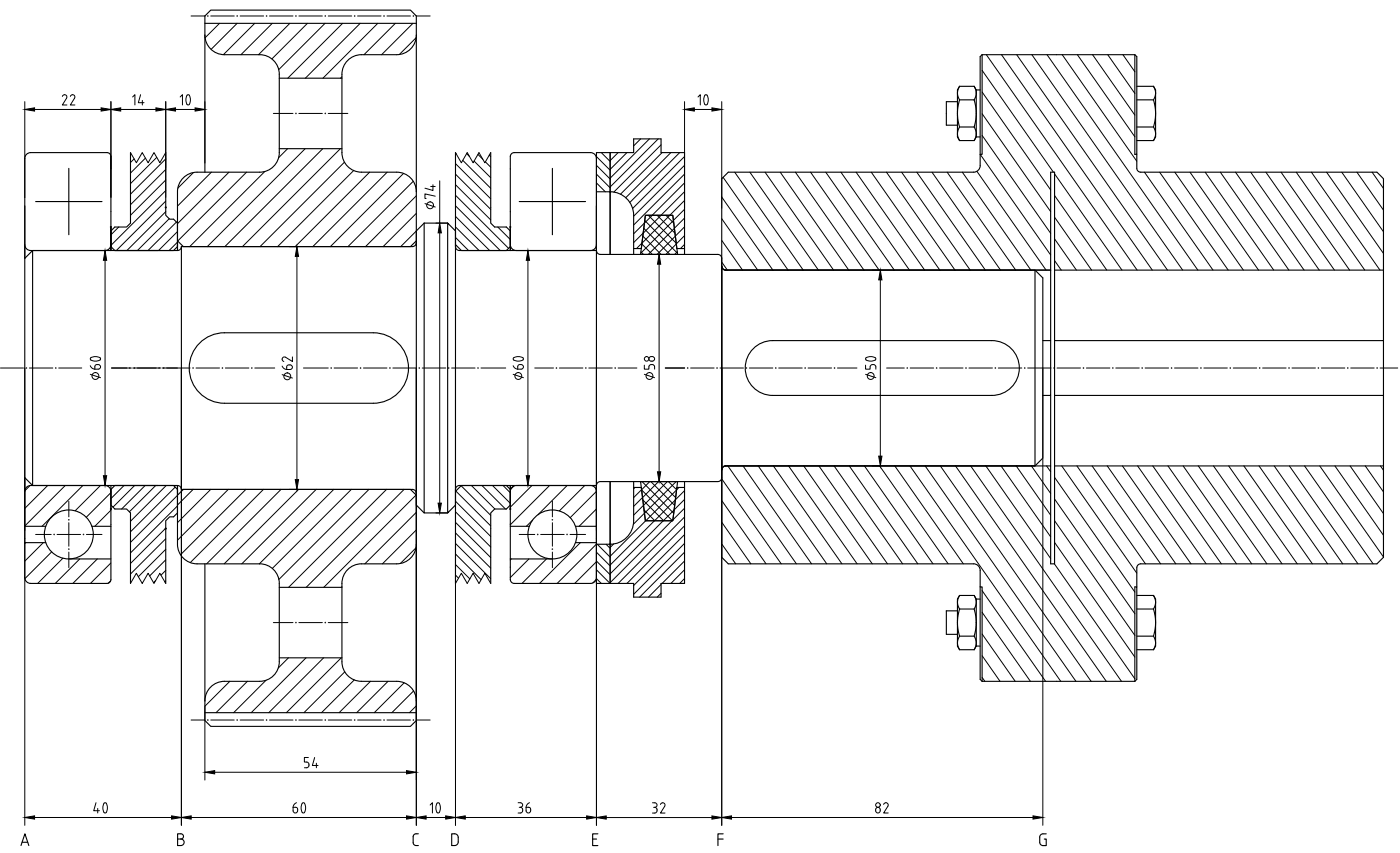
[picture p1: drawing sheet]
<svg xmlns="http://www.w3.org/2000/svg" width="624mm" height="380mm" viewBox="0 0 624 380" stroke-linecap="round" stroke-linejoin="round" font-family="sans-serif">
<defs><g id="words">
<g font-size="13.7">
<text x="147.1" y="257.9">40</text>
<text x="235.3" y="257.9">60</text>
<text x="295.3" y="257.9">10</text>
</g>
<text font-size="13.2" x="156.6" y="62.8" transform="rotate(-90 156.6 62.8)">60</text>
<text font-size="8.4" x="243.4" y="235.7">54</text>
</g></defs>
<g fill="none" stroke="#000" stroke-width=".5">
<path d="M91.3 10.4h94.2M91.3 15.6v61.1M91.3 15.6a8.7 8.7 0 0 0 8.7 8.8h15.7a8.7 8.7 0 0 1 8.7 8.7v34.9a8.7 8.7 0 0 1-8.7 8.7h-27.9a8.7 8.7 0 0 0-8.7 8.7v24M185.5 9.9v-2.8l-2.6-2.6h-89l-2.6 2.6v8.5M185.5 10.6v74.8M185.5 15.6a8.7 8.7 0 0 1-8.7 8.8h-15.7a8.7 8.7 0 0 0-8.8 8.7v34.9a8.7 8.7 0 0 0 8.8 8.7h15.7a8.7 8.7 0 0 1 8.7 8.7M124.4 34.8h27.9M427.5 38.4l-.9 1.7v20.9l.9 1.6M427.5 38.4l-.8 2.2v1.9a5.3 5.3 0 0 1 .1 5l-.2 3 .3 3.5a5.3 5.3 0 0 1-.2 4.7v1.9l.8 2M427.5 38.4h6.5M434 38.4l.9 1.7M434 38.4l.9 3.1-.9 3"/>
<path d="M437.6 24.4h68M437.6 24.4l-.9 .8v48.6l-.3 1.3-1.3 1.3-1.3 .3h-109.3l-2.9 2.9v168.6l2.9 2.9h109.3l1.3 .3 1.3 1.4 .3 1.2v48.6l.9 .9M437.6 24.4v44.4h-.9M505.6 24.4l.9 .8v43.6h-.9zM506.5 38.4h7.4M513.9 38.4l.8 2.1v1.9a5.8 5.8 0 0 0-.1 5.1l.2 3-.2 3.1a6.3 6.3 0 0 0 .2 5.2l-.1 1.9-.8 1.9M513.9 38.4l.9 1.7v20.9l-.9 1.6M426.6 45.3h-5v10.5h5M427.5 56.6h6.5M427.5 44.5h6.5M434 56.6l.9 3-.9 3M434 44.5l.9 6-.9 6.1"/>
<path d="M434.9 40.1v20.9M434.9 40.1h1.8M506.5 56.6h7.4M506.5 44.5h7.4M30.7 75v29.6M58.1 68v31.4l-1.7 1.7h-5.2l-1.8 1.8v6.9l1.8 1.8M73.8 68v27.9l1.8 1.7h1.7l1.8 1.8v10.4l-1.8 1.8M124.4 66.2h27.9M202.9 68v41l2.6 2.6M218.6 68v31.4l1.8 1.7h5.2l1.8 1.8v6.9l-1.8 1.8M246.1 75v29.6M271.8 68h10.5v-6.1h12.2v6.1h10.5v45.3"/>
<path d="M271.8 68v45.3M271.8 68h-6.1v43.6M427.5 62.6h6.5M434.9 61l-.9 1.6M434.9 61h1.8M506.5 68.8v6.6l.8 1.1 .9 .2h105.3l2.9 2.9v40.7M506.5 62.6h7.4M11 91.7v23.4v-44.5l.6-1.6 .9-.8 1.2-.2h34l.9 .2 .6 .6 .2 .9v41.9M15.9 89.8h29.5M185.5 85.4v24M189 99.4h10.4l3.5 3.5v122.1l-3.5 3.5v-129.1M189 99.4v129.1h10.4"/>
<path d="M189 99.4l-3.5 3.5v122.1l3.5 3.5M231.3 89.8h29.6M265.7 91.7v19.9M265.7 85.4a21.2 21.2 0 0 1 9.9 .7 10.5 10.5 0 0 1 6.7 9.8v17.4M287.5 95.9h12.2l2.2 17.4h-16.5zM11 109l.3 1.1 .7 .9 1.7 .6h65.4M14.5 111.6v104.7l-3.5-3.5v-97.7zM49.4 109l-.2 1.1-.8 .9-1.6 .6M79.1 107.3l2.6 2.5h101.2l2.6-2.5M79.1 108.1v3.5M80.8 109.8l-.5 1.3-1.2 .5M185.5 108.1l-.5 1.2-1.3 .5h-102.9v108.2h102.9l1.3 .5 .5 1.2"/>
<path d="M202.9 109l.3 1.7 .6 .6 .9 .3h61M227.4 111.6v-41.9l.5-1.2 1.2-.5h34l1.7 .5 .7 .9 .2 1.2v186.6l-.2 1.2-.7 .9-1.7 .6h-34l-1.2-.6-.5-1.2v-41.8M227.4 109l.5 1.6 .9 .7 1.2 .3M265.7 109l-.2 1.1-.7 .9-1.7 .6M265.7 111.6l.5 1.2 1.3 .5h52.3l1.2 .5 .6 1.3v97.7l-.3 .8-.6 .7-.9 .2h-52.3l-1.3 .5-.5 1.2M282.3 110.7h3.4l1.8-14.8h12.2l1.9 14.8h3.4M321.6 118.6l.5 1.2 1.2 .5M323.3 120.3h137.8v87.2h-137.8M323.3 120.3h144.8M461.1 120.3l3.5 3.5v80.2l-3.5 3.5M468.1 120.3v31.4h-3.5M468.1 120.3v-43.6h1.7v174.4h-1.7v-75"/>
<path d="M469.8 120.3h146.6M616.4 120.3v31.4h-146.6M88.9 152.8a15.6 15.6 0 0 1 11.1-4.6h66.3a15.7 15.7 0 0 1 15.7 15.7 15.7 15.7 0 0 1-15.7 15.7h-66.3a15.7 15.7 0 0 1-14.5-9.7 15.7 15.7 0 0 1 3.4-17.1zM335.6 155.3l2.1-1.7 2.4-1.2 4.1-.7h97.7a12.2 12.2 0 0 1 12.2 12.2 12.2 12.2 0 0 1-12.2 12.2h-97.7a12.2 12.2 0 0 1-11.2-7.5 12.2 12.2 0 0 1 2.6-13.3zM468.1 151.7v24.4h-3.5M616.4 151.7v24.4h-146.6M616.4 176.1v31.4h-146.6M46.8 216.3l1.2 .2 .8 .7 .6 1.7M49.4 216.3v41.8l-.2 .9-.6 .6-.9 .3h-34l-1.2-.3-.9-.7-.6-1.6v-44.5v23.4M51.2 216.3l-1.8 1.7v7l1.8 1.7h5.2l1.7 1.8v31.4M77.3 216.3l1.8 1.7v10.5l-1.8 1.7h-1.7l-1.8 1.8v27.9M79.1 216.3h-65.4l-1.7 .5-.7 .9-.3 1.2"/>
<path d="M79.1 218.4v24a8.7 8.7 0 0 0 8.7 8.7h27.9a8.7 8.7 0 0 1 8.7 8.8v34.9a8.7 8.7 0 0 1-8.7 8.7h-15.7a8.7 8.7 0 0 0-8.7 8.7M79.1 216.3v3.4M79.1 216.3l1.2 .5 .5 1.2M185.5 218.4v24a8.7 8.7 0 0 1-8.7 8.7h-15.7M205.5 216.3l-2.6 2.6v41M225.6 216.3l1.8 1.7v7l-1.8 1.7h-5.2l-1.8 1.8v31.4M230 216.3l-1.7 .5-.7 .9-.2 1.2M263.1 216.3l1.2 .2 .9 .7 .5 1.7M265.7 216.3v43.6h6.1v-45.4v45.4h10.5v6.1h12.2v-6.1M265.7 216.3h-61l-.9 .2-.6 .6-.3 1.8M265.7 216.3v19.9M282.3 214.5v17.4a10.5 10.5 0 0 1-10.5 10.5h-6.1"/>
<path d="M282.3 217.1h3.4l1.8 14.9h12.2l1.9-14.9h3.4M285.4 214.5h16.5l-2.2 17.5h-12.2zM305 214.5v45.4M323.3 207.5h144.8M323.3 207.5l-1.2 .5-.5 1.3M616.4 207.5v40.7l-2.9 2.9h-105.3l-.9 .3-.8 1v9M11 234.4h9.4M40.9 234.4h8.5M79.1 220.6l2.6-2.6h101.2l2.6 2.6M227.4 234.4h8.4M256.4 234.4h9.3M11 241.7h9.4"/>
<path d="M30.7 249h18.7M91.3 251.1v61.1M152.3 259.9v34.9a8.7 8.7 0 0 0 8.8 8.7h15.7a8.7 8.7 0 0 1 8.7 8.7M185.5 242.4v69.8M227.4 249h18.7M256.4 241.7h9.3M124.4 261.6h27.9M426.6 272.1h-5v10.4h5M427.5 265.2l-.9 1.6v21l.9 1.6M427.5 271.3l-.9 6 .9 6.1M427.5 265.2l-.9 3 .9 3.1M427.5 271.3h6.5"/>
<path d="M427.5 265.2h6.5M434 265.2l.9 1.6M434 265.2l.9 2.2-.1 1.9a5.3 5.3 0 0 0-.1 5l.2 3M434.9 277.3l-.3 3.4a4.9 4.9 0 0 0 .2 4.6l.1 1.9-.9 2.2M434.9 277.3v10.5M434.9 266.8v10.5M434.9 266.8h1.8M436.7 261.4h.9v42.1M505.6 261.4h.9v41.2l-.9 .9zM506.5 271.3h7.4M506.5 265.2h7.4M513.9 265.2l.8 2.1v1.9a5.8 5.8 0 0 0-.1 5.1l.2 3-.2 3.1a6.3 6.3 0 0 0 .2 5.2l-.1 1.9-.8 1.9"/>
<path d="M513.9 265.2l.9 1.6v21l-.9 1.6M124.4 293h27.9M427.5 283.4l-.9 3 .9 3M427.5 289.4h6.5M427.5 283.4h6.5M434.9 287.8h1.8M434.9 287.8l-.9 1.6M506.5 289.4h7.4M506.5 283.4h7.4M91.3 312.2v8.5M91.3 317.4h94.2M185.5 312.2v8.5"/>
<path d="M437.6 303.5h68M91.3 320.9l2.6 2.6h89l2.6-2.6M9.4 376.6l1.7-5.2 1.7 5.2M9.9 375.2h2.4M79.1 371.4h1.5a1.16 1.16 0 0 1 1.1 1.1 1.16 1.16 0 0 1-1.1 1.2 1.45 1.45 0 0 1 1.4 1.5 1.45 1.45 0 0 1-1.4 1.4h-1.5zM79.1 373.7h1.5M186.4 371.4h-1.4l-.7 .5-.2 3.4 .5 1.1 1.8 .2M201.2 371.4h1.8l1.1 1.2v2.8l-1.1 1.2h-1.8zM264 373.7h1.8M266.4 371.4h-2.4v5.2h2.4M319.9 373.7h2.3M322.2 371.4h-2.3v5.2"/>
<path d="M465.3 373.7h.8v2.9h-1.4M466.1 371.4l-1.9 .1-.9 .9v3.2l.5 .8 .9 .2"/>
<circle cx="30.7" cy="238.1" r="10.9"/>
<circle cx="246.1" cy="238.1" r="10.9"/>
</g>
<g fill="none" stroke="#000" stroke-width=".45">
<path d="M85.1 7.1h6.2M93.9 7.1h10.5M97.8 10.4l-6.4 6.4M105.6 10.4l-11.6 11.6M107 7.1h10.4M113.5 10.4l-14 13.9M120.1 7.1h10.4M121.3 10.4l-14 14M129.1 10.4l-13.9 14M133.1 7.1h10.5M137 10.4l-15.9 15.8M144.8 10.4l-20.6 20.6"/>
<path d="M146.2 7.1h10.5M152.6 10.4l-24.4 24.4M159.3 7.1h10.5M160.5 10.4l-24.5 24.4M168.3 10.4l-24.4 24.4M172.4 7.1h10.5M176.1 10.4l-13.9 14M184 10.4l-14 14M185.4 16.8l-7.5 7.5M185.5 7.1h6.1M185.5 9.9v.7M152.3 34.2l-.6 .6"/>
<path d="M437.6 31.3l31.7 45.4M439.4 24.4l67.2 95.9M446.2 24.4l67.2 95.9M453 24.4l67.1 95.9M459.7 24.4l67.2 95.9M466.5 24.4l67.2 95.9M473.2 24.4l33.3 47.4M480 24.4l25.6 36.5M486.8 24.4l18.8 26.9M493.5 24.4l12.1 17.2M500.3 24.4l5.3 7.5M11 45.3v42.6"/>
<path d="M11 48.8l4.4-.8v1.5zM15.4 48.8h29.7M27.8 42.9a1.03 1.03 0 0 1 1.4-.6 1.03 1.03 0 0 1 .5 1.4l-1.9 3.1h2M32.4 42.2l-1.1 .7M32.4 42.2a1.01 1.01 0 0 1 .8 1.5l-1.9 3.1h2.1M45.1 48l4.3 .8-4.3 .7zM49.4 48.8l4.4-.8v1.5zM49.4 45.3v42.6M53.8 48.8h15.7M59.1 43.2l1-1v4.6M62.6 42.2l-1 3.5h2.6M63.4 44.7v2.1"/>
<path d="M69.5 48l4.3 .8-4.3 .7zM73.8 45.3v42.6M73.8 48.8l4.4-.8v1.5zM78.2 48.8h8.7M80.3 43.2l1-1v4.6M83.5 42.3l.3-.1a3.1 3.1 0 0 1 0 4.6 3.2 3.2 0 0 1-.3-4.5zM86.9 48l4.4 .8-4.4 .7zM91.3 45.3v27.3M121.8 50.5h8.7M133.1 50.5h10.5M305 48.8l4.3-.8v1.5zM305 45.3v47.4"/>
<path d="M309.3 48.8h7.9M311 43.2l1-1v4.6M314.2 42.3l.3-.1a3.1 3.1 0 0 1 0 4.6 3.2 3.2 0 0 1-.3-4.5zM317.2 48l4.4 .8-4.4 .7zM321.6 45.3v47.4M437.6 50.7l30.5 43.6M437.6 41l30.5 43.6M58.1 68l2.7 4.5 2.6-4.5 2.6 4.5 2.6-4.5 2.6 4.5 2.6-4.5M59.8 70.8l-1.7 1.6M64.8 70.4l-6.7 6.7M69.8 70.1l-11.7 11.7M73.8 70.8l-15.7 15.7"/>
<path d="M73.8 75.5l-15.7 15.7M86.2 76.8l-7 7M94.2 76.7l-15.1 15.1M102 76.7l-22.9 22.9M109.8 76.7l-30.6 30.7M118 76.4l-33.5 33.4M128.1 66.2l-4 4M136 66.2l-43.6 43.6M143.8 66.2l-43.6 43.6M151.6 66.2l-43.6 43.6M153.5 72.2l-37.6 37.6M157.6 76l-33.9 33.8"/>
<path d="M164.7 76.7l-33.2 33.1M172.5 76.7l-33.1 33.1M179.8 77.2l-32.6 32.6M202.9 68.2l.3 .2M202.9 77.6l15.7 15.7M202.9 72.9l15.7 15.7M202.9 68l2.6 4.5 2.7-4.5 2.6 4.5 2.6-4.5 2.6 4.5 2.6-4.5M206.2 71.4l12.4 12.5M207.9 68.4l1.3 1.3M211.2 71.8l7.4 7.4M212.9 68.8l2.2 2.2M216.3 72.1l2.3 2.4"/>
<path d="M218 69.1l.6 .7M265.7 77.6l6.1 6.1M265.7 73.6l6.1 6.1M265.7 69.7l6.1 6.1M267.9 68l3.9 3.9M271.8 68h.1M275.4 68l-3.6 3.5M279.3 68l-7.5 7.5M285.4 61.9l-3.1 3.1M289.3 61.9l-17.5 17.5M293.2 61.9l-21.4 21.4M294.5 64.5l-21 21"/>
<path d="M295 68l-18.5 18.5M298.9 68l-20.1 20.1M302.8 68l-22.2 22.2M305 73.6l-22.7 22.7M305 77.6l-22.7 22.6M305 69.7l-23.1 23.1M322.2 79l28.9 41.3M327.3 76.7l30.6 43.6M334.1 76.7l30.5 43.6M340.8 76.7l30.6 43.6M347.6 76.7l30.5 43.6M354.4 76.7l30.5 43.6"/>
<path d="M361.1 76.7l30.6 43.6M367.9 76.7l30.5 43.6M374.7 76.7l30.5 43.6M381.4 76.7l30.6 43.6M388.2 76.7l30.5 43.6M394.9 76.7l30.6 43.6M401.7 76.7l30.5 43.6M408.5 76.7l30.5 43.6M415.2 76.7l30.6 43.6M422 76.7l30.5 43.6M428.7 76.7l30.6 43.6M435.2 76.3l30.8 44"/>
<path d="M436.7 68.8l31.4 44.8M437.6 60.3l30.5 43.6M469.8 77.4l30.1 42.9M509.9 76.7l30.5 43.6M516.6 76.7l30.6 43.6M523.4 76.7l30.5 43.6M530.2 76.7l30.5 43.6M536.9 76.7l30.6 43.6M543.7 76.7l30.5 43.6M550.5 76.7l30.5 43.6M557.2 76.7l30.6 43.6M564 76.7l30.5 43.6"/>
<path d="M570.7 76.7l30.6 43.6M577.5 76.7l30.5 43.6M584.3 76.7l30.5 43.6M591 76.7l25.4 36.2M597.8 76.7l18.6 26.5M604.5 76.7l11.9 16.9M611.3 76.7l5.1 7.2M73.8 80.2l-15.7 15.7M73.8 94.3l-17.3 17.3M73.8 89.6l-22 22M73.8 84.9l-24.4 24.4M75.4 97.4l-14.2 14.2"/>
<path d="M78.6 98.9l-12.7 12.7M184.1 80.7l-29.1 29.1M185.5 95l-14.8 14.8M185.5 87.2l-22.6 22.6M189.3 90.7l4.6 1.5M191.9 83.1h2M192.9 82.3v2.5l-3.6-1M193.9 87.4l-4.6-1v2h.5M194.2 99.4h5.2M195.9 80.6v18.8M195.9 99.4l.7 4.3h-1.4zM202.9 82.3l15.7 15.7"/>
<path d="M202.9 96.4l15.2 15.2M202.9 91.7l19.9 19.9M202.9 87l23.7 23.6M265.7 81.5l4 3.9M265.7 85.4h.1M287.3 98.2l14.5 14.6M288.8 95.9l12.5 12.4M292.8 95.9l7.9 8M296.7 95.9l3.5 3.5M298.4 95.9l-12.4 12.4M300 98.2l-14.5 14.6M305 97.1l-16.2 16.2"/>
<path d="M305 93.2l-5 5M305 89.3l-6.6 6.6M305 85.4l-22.7 22.7M305 81.5l-22.7 22.6M321.6 97.4l16 22.9M321.6 87.8l22.7 32.5M469.8 96.7l16.5 23.6M469.8 87.1l23.3 33.2M43.3 111.6h3.5M46.8 111.6l.7 4.3h-1.4zM46.8 115.9v96M52.9 101.1l-3.5 3.5"/>
<path d="M79.1 107.9l-3.8 3.7M79.1 103.2l-8.5 8.4M128.8 109.8h3.5M132.3 109.8l.7 4.4h-1.4zM132.3 114.2v99.4M185.5 102.9l-7 6.9M195.9 103.7v120.4M202.9 105.8l5.9 5.8M202.9 101.1l10.5 10.5M221.8 101.1l5.6 5.6M231.7 111.6h3.5M235.2 115.9v96"/>
<path d="M235.2 111.6l.7 4.3h-1.4zM285.5 112.2l1.2 1.1M286 108.7l4.6 4.6M286 108.3l-2.4 2.4M286.4 105.2l8.1 8.1M286.8 101.7l11.6 11.6M290.2 113.3h3.4M293.6 113.3l.8 4.4h-1.5zM293.6 117.7v92.4M301.7 112.2l-1.1 1.1M305 108.9l-1.9 1.8M305 105l-8.3 8.3"/>
<path d="M305 101.1l-12.2 12.2M321.6 107.1l9.2 13.2M321.6 116.7l2.5 3.6M469.8 106.4l9.8 13.9M469.8 116.1l3 4.2M388.7 120.3h3.5M392.2 120.3l.7 4.4h-1.4zM392.2 124.7v78.5M40.5 159.3a3.3 3.3 0 0 1 4.3 .5 3.1 3.1 0 0 1-4.6 0zM130.3 159v2l-3-1.9a1.03 1.03 0 0 0-1.5 .5 1.03 1.03 0 0 0 .7 1.4M228.9 159.3a3.3 3.3 0 0 1 4.3 .5 3.1 3.1 0 0 1-4.6 0zM289.4 159.1a1.24 1.24 0 0 1 1.8-.2 1.24 1.24 0 0 1 0 1.9 1.24 1.24 0 0 1-1.8-.2l-.3-.8z"/>
<path d="M385.9 159.3a3.3 3.3 0 0 1 4.3 .5 3.1 3.1 0 0 1-4.6 0zM.2 163.9h10.3M11 163.9v203.7M13.1 163.9h10.4M26.2 163.9h10.2M40.2 162.9l.8 1.1 1.3 .4M40.2 166.7l4.6 1.5M42.5 162.7a1.2 1.2 0 0 1 1.8-.1 1.2 1.2 0 0 1-.1 1.7l-1.9 .1zM49.7 163.9h8.8M59.1 163.9h12.5M72.2 163.9h12.5M80.8 163.9v203.7"/>
<path d="M87.3 163.9h10.5M100.4 163.9h10.5M113.5 163.9h8.9M125.7 166.9l4.6 1.5M125.7 163.1l.8 1 1.2 .5M128 162.8a1.2 1.2 0 0 1 1.8-.1 1.2 1.2 0 0 1-.1 1.8l-2 .1zM135.2 163.9h11M148.9 163.9h10.4M161.9 163.9h10.5M175 163.9h10.5v203.7M188.1 163.9h10.5M201.2 163.9h10.5"/>
<path d="M202.9 163.9v203.7M214.3 163.9h11M228.6 162.9l.8 1.1 1.3 .4M228.6 166.7l4.6 1.5M230.9 162.7a1.2 1.2 0 0 1 1.8-.1 1.2 1.2 0 0 1-.1 1.7l-1.9 .1zM238.2 163.9h8.4M249.2 163.9h10.5M262.3 163.9h10.5M265.7 163.9v203.7M275.4 163.9h8.4M287.1 162.6v1.8h2v-1a1.3 1.3 0 0 1 1.3-1 1.3 1.3 0 0 1 1.3 1l-.1 1M287.1 166.7l4.5 1.5"/>
<path d="M296.4 163.9h8.7M307.7 163.9h10.5M320.8 163.9h10.4M321.6 163.9v203.7M333.9 163.9h10.4M346.9 163.9h10.5M360 163.9h10.5M373.1 163.9h8.7M385.6 166.7l4.6 1.5M385.6 162.7v1.7h2.1v-1M387.7 163.4a1.3 1.3 0 0 1 1.2-1 1.3 1.3 0 0 1 1.3 1v1M395 163.9h7.9"/>
<path d="M405.5 163.9h10.5M418.6 163.9h10.5M431.7 163.9h10.5M444.8 163.9h10.4M457.9 163.9h10.4M464.6 163.9v203.7M470.9 163.9h10.5M484 163.9h10.5M497.1 163.9h10.5M510.2 163.9h10.5M523.3 163.9h10.4M536.4 163.9h10.4"/>
<path d="M549.4 163.9h10.5M562.5 163.9h10.5M575.6 163.9h10.5M588.7 163.9h10.5M601.8 163.9h10.4M614.9 163.9h7.8M13.4 216.3l-2.4 2.3M21.2 216.3l-10.2 10.2M29.1 216.3l-18.1 18M36.9 216.3l-18.2 18.1M43.3 216.3h3.5M44.7 216.3l-11.2 11.2"/>
<path d="M46.1 211.9h1.4l-.7 4.4zM49.4 219.4l-11 11M55.3 216.3l-5.9 5.8M60 216.3l-9.7 9.6M64.7 216.3l-10.5 10.4M69.4 216.3l-11.8 11.7M74.1 216.3l-16 15.9M78 217l-19.9 19.9M86 218l-6.9 7M93.9 218l-14.8 14.8M101.7 218l-22.6 22.6M109.5 218l-29.1 29.1"/>
<path d="M117.4 218l-32.6 32.6M125.2 218l-33.1 33.1M128.8 218h3.5M131.6 213.6h1.4l-.7 4.4zM133 218l-33.1 33.1M140.9 218l-33.2 33.1M148.7 218l-33.2 33.1M156.5 218l-35.2 35.2M164.4 218l-40.2 40.1M172.2 218l-43.6 43.6M180 218l-43.6 43.6M203.1 218.7l15.5 15.6"/>
<path d="M205.4 216.4l13.2 13.2M210 216.3l10.5 10.4M214.7 216.3l10.5 10.4M219.4 216.3l8 7.9M224.1 216.3l3.3 3.2M229 216.4l-1.5 1.5M231.7 216.3h3.5M234.5 211.9h1.4l-.7 4.4zM237 216.3l-9.6 9.6M244.9 216.3l-17.5 17.5M252.7 216.3l-13 12.9M260.5 216.3l-11.3 11.3"/>
<path d="M265.7 218.9l-11.7 11.7M282.9 217.1l-.6 .6M285.6 214.5l-.2 .2M285.8 218.1l-3.5 3.5M286.1 214.5l14.1 14.1M289.5 214.5l-3.6 3.7 13.7 13.8M290 214.5l10.6 10.6M290.2 214.5h3.4M292.9 210.1h1.5l-.8 4.4zM293.4 214.5l-11.1 11.1M293.9 214.5l7.1 7.1M297.3 214.5l-15 15"/>
<path d="M297.8 214.5l3.6 3.7M301.2 214.5l-19 19M301.7 214.5l.2 .2M302.5 217.1l-30.7 30.7M305 218.5l-33.2 33.2M321.6 213.3l26.5 37.8M324.3 207.5l30.5 43.6M331 207.5l30.6 43.6M337.8 207.5l30.5 43.6M344.6 207.5l30.5 43.6M351.3 207.5l30.6 43.6M358.1 207.5l30.5 43.6"/>
<path d="M364.8 207.5l30.6 43.6M371.6 207.5l30.5 43.6M378.4 207.5l30.5 43.6M385.1 207.5l30.6 43.6M388.7 207.5h3.5M391.5 203.2h1.4l-.7 4.3zM391.9 207.5l30.5 43.6M398.7 207.5l30.5 43.6M405.4 207.5l67.2 96M412.2 207.5l67.2 96M418.9 207.5l67.2 96M425.7 207.5l67.2 96"/>
<path d="M432.5 207.5l67.1 96M439.2 207.5l28.9 41.3M446 207.5l22.1 31.6M452.7 207.5l15.4 21.9M459.5 207.5l8.6 12.3M466.3 207.5l1.8 2.6M469.8 212.6l35.8 51.1M473 207.5l33.5 47.8M479.8 207.5l30.5 43.6M486.6 207.5l30.5 43.6M493.3 207.5l30.6 43.6M500.1 207.5l30.5 43.6"/>
<path d="M506.8 207.5l30.6 43.6M513.6 207.5l30.5 43.6M520.4 207.5l30.5 43.6M527.1 207.5l30.6 43.6M533.9 207.5l30.5 43.6M540.6 207.5l30.6 43.6M547.4 207.5l30.5 43.6M554.2 207.5l30.5 43.6M560.9 207.5l30.6 43.6M567.7 207.5l30.5 43.6M574.5 207.5l30.5 43.6M581.2 207.5l30.6 43.6"/>
<path d="M588 207.5l28.4 40.6M594.7 207.5l21.7 30.9M601.5 207.5l14.9 21.3M608.3 207.5l8.1 11.6M615 207.5l1.4 2M15.9 238.1h6.9M25.4 238.1h10.5M30.7 223.3v6.9M30.7 232.8v10.5M38.5 238.1h6.9M49.4 227.2l-7.2 7.2M73.8 235.3l-15.7 15.7"/>
<path d="M73.8 240l-15.7 15.7M79.1 220.6l-21 21M79.1 225.3l-21 21M185.4 220.5l-41.1 41.1M185.5 228.2l-23 22.9M185.5 236l-15.1 15.1M194.2 228.5h5.2M195.2 224.1h1.4l-.7 4.4zM202.9 237.4l15.7 15.7M202.9 232.7l15.7 15.7M202.9 228l15.7 15.7M202.9 223.3l15.7 15.7"/>
<path d="M231.3 238.1h7M237.3 231.6l-2.8 2.8M246.1 223.3v6.9M246.1 232.8v10.5M254 238.1h6.9M265.7 226.7l-7.7 7.7M286.4 222.7l9.3 9.3M286.9 227.2l4.8 4.8M287.5 231.6l.3 .4M299.4 232l-27.6 27.5M299.8 231.6l-.3 .4M305 230.3l-29.6 29.6"/>
<path d="M305 234.2l-25.7 25.7M305 238.1l-22.7 22.7M305 222.5l-33.2 33.1M305 226.4l-5.2 5.2M321.6 223l19.7 28.1M321.6 232.6l12.9 18.5M469.8 231.9l35.8 51.1M469.8 222.3l35.8 51.1M11.5 241.7l-.5 .4M19.3 241.7l-8.3 8.3M23 245.8l-11.9 11.9M28 248.6l-11.2 11.3"/>
<path d="M30.7 245.9v6.9M35.5 249l-10.9 10.9M43.4 249l-10.9 10.9M49.3 258.7l-1.1 1.1M49.4 250.7l-9.1 9.2M58.1 259.9l2.7-4.6 2.6 4.6 2.6-4.6 2.6 4.6 2.6-4.6 2.6 4.6M63.4 259.8h.1M69.4 258.5l-1 1M73.8 254.1l-2.1 2.1M73.8 258.8l-.4 .4M73.8 249.4l-7.1 7.1M73.8 244.7l-12.2 12.2"/>
<path d="M185.3 244l-6.9 7M202.9 251.5l6.4 6.4M202.9 242.1l15.7 15.7M202.9 259.9l2.6-4.6 2.7 4.6 2.6-4.6 2.6 4.6 2.6-4.6 2.6 4.6M202.9 256.2l1.4 1.3M202.9 246.8l11.5 11.4M227.8 249l-.4 .4M235.6 249l-8.2 8.3M258.6 241.7l-18.2 18.2M265.5 258.2l-1.4 1.5M265.7 249.9l6.1 6.1M265.7 246l6.1 6.1"/>
<path d="M265.7 253.8l6.1 6.1M265.7 257.7l2.2 2.2M265.7 250.2l-9.6 9.7M265.7 242.4l-17.5 17.5M266.1 242.4l5.7 5.8M270 242.4l1.8 1.8M273.4 242.3l-1.6 1.6M305 242l-22.7 22.7M305 246l-20 20M321.6 242.3l6.2 8.8M469.8 251.1l35.8 51.2M469.8 241.6l35.8 51.1"/>
<path d="M121.8 277.3h8.7M133.1 277.3h10.5M146.2 277.3h8.8M294.5 264.3l-1.7 1.7M294.5 260.3l-5.6 5.7M437.6 272.8l21.5 30.7M437.6 263.1l28.2 40.4M128.5 293l-4.5 4.6M136.3 293l-24.4 24.4M144.2 293l-24.5 24.4M152 293l-24.4 24.4M153.6 299.3l-18.2 18.1"/>
<path d="M437.6 292.1l7.9 11.4M437.6 282.4l14.7 21.1M91.3 314.7v32.8M102.4 303.5l-11.1 11.1M110.2 303.5l-13.9 13.9M118.5 303l-14.4 14.4M157.8 302.9l-14.6 14.5M165 303.5l-13.9 13.9M172.9 303.5l-14 13.9M180.1 304.1l-13.4 13.3M184.3 307.8l-9.7 9.6M185.5 314.4l-3.1 3"/>
<path d="M437.6 301.7l1.2 1.8M85.1 320.7h6.2M93.9 320.7h10.5M107 320.7h10.4M120.1 320.7h10.4M133.1 320.7h10.5M136.6 339.4a1.3 1.3 0 0 1 1.1 1.3 1.3 1.3 0 0 1-1.1 1.3h-1M137.4 337.4h-1.8v2h1M140.2 337.4l-1 3.6h2.5M141 339.9v2.1M146.2 320.7h10.5M159.3 320.7h10.5"/>
<path d="M172.4 320.7h10.5M185.5 320.7h6.1M42.8 357.5l-1 3.6h2.5M46.3 357.8l.5-.3a3.1 3.1 0 0 1 0 4.6 3.3 3.3 0 0 1-.5-4.3zM91.3 344l4.3-.7v1.4zM95.6 344h85.5M130.6 359.6h1a1.2 1.2 0 0 1 1 1.5 1.2 1.2 0 0 1-1.7 .7zM132.1 357.5l-1.1 .8-.4 1.3M134.8 357.7l.4-.2a3.1 3.1 0 0 1 0 4.6 3.2 3.2 0 0 1-.4-4.4zM181.1 343.3l4.4 .7-4.4 .7zM191.6 358.6l1.1-1.1v4.6M194.8 357.7l.4-.2a3.1 3.1 0 0 1 0 4.6 3.2 3.2 0 0 1-.4-4.4z"/>
<path d="M230.8 357.5h1a1.02 1.02 0 0 1 1.1 1.1 1.02 1.02 0 0 1-1.1 1M231.3 359.6h.5M231.8 359.6a1.3 1.3 0 0 1 1.1 1.3 1.3 1.3 0 0 1-1.1 1.2h-1M234.4 359.6h1a1.2 1.2 0 0 1 1 1.5 1.2 1.2 0 0 1-1.7 .7zM235.9 357.5l-1.1 .8-.4 1.3M290.7 357.6h1a1.02 1.02 0 0 1 1 1 1.02 1.02 0 0 1-1 1M291.2 359.6h.5M291.7 359.6a1.3 1.3 0 0 1 1.1 1.3 1.3 1.3 0 0 1-1.1 1.2h-1M294.3 358.3a1.03 1.03 0 0 1 1.4-.7 1.03 1.03 0 0 1 .4 1.5l-1.8 3h2M390.4 359.9a1.13 1.13 0 0 1 1.6 .2 1.13 1.13 0 0 1-.2 1.6 1.13 1.13 0 0 1-1.6-.2zM393.7 358.3a1.03 1.03 0 0 1 1.4-.7 1.03 1.03 0 0 1 .5 1.5l-1.9 3h2M11 364.1l4.4-.7v1.5z"/>
<path d="M15.4 364.1h61.1M43.5 360.1v2M76.5 363.4l4.3 .7-4.3 .8zM80.8 364.1l4.4-.7v1.5zM85.2 364.1h95.9M181.1 363.4l4.4 .7-4.4 .8zM185.5 364.1l4.3-.7v1.5zM189.8 364.1h8.8M198.6 363.4l4.3 .7-4.3 .8zM202.9 364.1l4.4-.7v1.5zM207.3 364.1h54.1M261.4 363.4l4.3 .7-4.3 .8z"/>
<path d="M265.7 364.1l4.4-.7v1.5zM270.1 364.1h47.1M317.2 363.4l4.4 .7-4.4 .8zM321.6 364.1l4.3-.7v1.5zM325.9 364.1h134.3M460.2 363.4l4.4 .7-4.4 .8z"/>
<circle cx="92.6" cy="7.1" r=".12"/>
<circle cx="105.7" cy="7.1" r=".12"/>
<circle cx="118.8" cy="7.1" r=".12"/>
<circle cx="131.8" cy="7.1" r=".12"/>
<circle cx="144.9" cy="7.1" r=".12"/>
<circle cx="158" cy="7.1" r=".12"/>
<circle cx="171.1" cy="7.1" r=".12"/>
<circle cx="184.2" cy="7.1" r=".12"/>
<circle cx="131.8" cy="50.5" r=".12"/>
<circle cx="73.8" cy="92.4" r=".24"/>
<circle cx="191.6" cy="91.5" r="1.53"/>
<circle cx="271.8" cy="85.4" r=".24"/>
<circle cx="49.4" cy="101.1" r=".24"/>
<circle cx="227.4" cy="101.1" r=".24"/>
<circle cx="288.1" cy="159.8" r="1.02"/>
<circle cx="11.8" cy="163.9" r=".12"/>
<circle cx="24.9" cy="163.9" r=".12"/>
<circle cx="42.5" cy="167.5" r="1.53"/>
<circle cx="57.8" cy="163.9" r=".12"/>
<circle cx="59.9" cy="163.9" r=".12"/>
<circle cx="70.9" cy="163.9" r=".12"/>
<circle cx="72.9" cy="163.9" r=".12"/>
<circle cx="86" cy="163.9" r=".12"/>
<circle cx="99.1" cy="163.9" r=".12"/>
<circle cx="112.2" cy="163.9" r=".12"/>
<circle cx="128" cy="167.6" r="1.53"/>
<circle cx="147.6" cy="163.9" r=".12"/>
<circle cx="160.6" cy="163.9" r=".12"/>
<circle cx="173.7" cy="163.9" r=".12"/>
<circle cx="186.8" cy="163.9" r=".12"/>
<circle cx="199.9" cy="163.9" r=".12"/>
<circle cx="213" cy="163.9" r=".12"/>
<circle cx="230.9" cy="167.5" r="1.53"/>
<circle cx="247.9" cy="163.9" r=".12"/>
<circle cx="261" cy="163.9" r=".12"/>
<circle cx="274.1" cy="163.9" r=".12"/>
<circle cx="289.4" cy="167.5" r="1.53"/>
<circle cx="306.4" cy="163.9" r=".12"/>
<circle cx="319.5" cy="163.9" r=".12"/>
<circle cx="332.5" cy="163.9" r=".12"/>
<circle cx="345.6" cy="163.9" r=".12"/>
<circle cx="358.7" cy="163.9" r=".12"/>
<circle cx="371.8" cy="163.9" r=".12"/>
<circle cx="387.9" cy="167.5" r="1.53"/>
<circle cx="404.2" cy="163.9" r=".12"/>
<circle cx="417.3" cy="163.9" r=".12"/>
<circle cx="430.4" cy="163.9" r=".12"/>
<circle cx="443.5" cy="163.9" r=".12"/>
<circle cx="456.5" cy="163.9" r=".12"/>
<circle cx="469.6" cy="163.9" r=".12"/>
<circle cx="482.7" cy="163.9" r=".12"/>
<circle cx="495.8" cy="163.9" r=".12"/>
<circle cx="508.9" cy="163.9" r=".12"/>
<circle cx="522" cy="163.9" r=".12"/>
<circle cx="535" cy="163.9" r=".12"/>
<circle cx="548.1" cy="163.9" r=".12"/>
<circle cx="561.2" cy="163.9" r=".12"/>
<circle cx="574.3" cy="163.9" r=".12"/>
<circle cx="587.4" cy="163.9" r=".12"/>
<circle cx="600.5" cy="163.9" r=".12"/>
<circle cx="613.5" cy="163.9" r=".12"/>
<circle cx="24.1" cy="238.1" r=".12"/>
<circle cx="30.7" cy="231.5" r=".12"/>
<circle cx="37.2" cy="238.1" r=".12"/>
<circle cx="49.4" cy="226.7" r=".24"/>
<circle cx="73.8" cy="235.4" r=".24"/>
<circle cx="227.4" cy="226.7" r=".24"/>
<circle cx="239.6" cy="238.1" r=".12"/>
<circle cx="30.7" cy="244.6" r=".12"/>
<circle cx="271.8" cy="242.4" r=".24"/>
<circle cx="131.8" cy="277.3" r=".12"/>
<circle cx="144.9" cy="277.3" r=".12"/>
<circle cx="92.6" cy="320.7" r=".12"/>
<circle cx="105.7" cy="320.7" r=".12"/>
<circle cx="118.8" cy="320.7" r=".12"/>
<circle cx="131.8" cy="320.7" r=".12"/>
<circle cx="144.9" cy="320.7" r=".12"/>
<circle cx="158" cy="320.7" r=".12"/>
<circle cx="171.1" cy="320.7" r=".12"/>
<circle cx="184.2" cy="320.7" r=".12"/>
<circle cx="391.1" cy="358.6" r="1.02"/>
</g>
<g fill="#000">
<path d="M11 48.8l4.4-.8v1.5zM45.1 48l4.3 .8-4.3 .7zM49.4 48.8l4.4-.8v1.5zM69.5 48l4.3 .8-4.3 .7zM73.8 48.8l4.4-.8v1.5zM86.9 48l4.4 .8-4.4 .7zM305 48.8l4.3-.8v1.5zM317.2 48l4.4 .8-4.4 .7zM46.8 111.6l.7 4.3h-1.4zM132.3 109.8l.7 4.4h-1.4zM195.9 99.4l.7 4.3h-1.4zM235.2 111.6l.7 4.3h-1.4z"/>
<path d="M293.6 113.3l.8 4.4h-1.5zM392.2 120.3l.7 4.4h-1.4zM46.1 211.9h1.4l-.7 4.4zM131.6 213.6h1.4l-.7 4.4zM234.5 211.9h1.4l-.7 4.4zM292.9 210.1h1.5l-.8 4.4zM391.5 203.2h1.4l-.7 4.3zM195.2 224.1h1.4l-.7 4.4zM91.3 344l4.3-.7v1.4zM181.1 343.3l4.4 .7-4.4 .7zM11 364.1l4.4-.7v1.5zM76.5 363.4l4.3 .7-4.3 .8z"/>
<path d="M80.8 364.1l4.4-.7v1.5zM181.1 363.4l4.4 .7-4.4 .8zM185.5 364.1l4.3-.7v1.5zM198.6 363.4l4.3 .7-4.3 .8zM202.9 364.1l4.4-.7v1.5zM261.4 363.4l4.3 .7-4.3 .8zM265.7 364.1l4.4-.7v1.5zM317.2 363.4l4.4 .7-4.4 .8zM321.6 364.1l4.3-.7v1.5zM460.2 363.4l4.4 .7-4.4 .8z"/>
<circle cx="92.6" cy="7.1" r=".12"/>
<circle cx="105.7" cy="7.1" r=".12"/>
<circle cx="118.8" cy="7.1" r=".12"/>
<circle cx="131.8" cy="7.1" r=".12"/>
<circle cx="144.9" cy="7.1" r=".12"/>
<circle cx="158" cy="7.1" r=".12"/>
<circle cx="171.1" cy="7.1" r=".12"/>
<circle cx="184.2" cy="7.1" r=".12"/>
<circle cx="131.8" cy="50.5" r=".12"/>
<circle cx="73.8" cy="92.4" r=".24"/>
<circle cx="271.8" cy="85.4" r=".24"/>
<circle cx="49.4" cy="101.1" r=".24"/>
<circle cx="227.4" cy="101.1" r=".24"/>
<circle cx="11.8" cy="163.9" r=".12"/>
<circle cx="24.9" cy="163.9" r=".12"/>
<circle cx="57.8" cy="163.9" r=".12"/>
<circle cx="59.9" cy="163.9" r=".12"/>
<circle cx="70.9" cy="163.9" r=".12"/>
<circle cx="72.9" cy="163.9" r=".12"/>
<circle cx="86" cy="163.9" r=".12"/>
<circle cx="99.1" cy="163.9" r=".12"/>
<circle cx="112.2" cy="163.9" r=".12"/>
<circle cx="147.6" cy="163.9" r=".12"/>
<circle cx="160.6" cy="163.9" r=".12"/>
<circle cx="173.7" cy="163.9" r=".12"/>
<circle cx="186.8" cy="163.9" r=".12"/>
<circle cx="199.9" cy="163.9" r=".12"/>
<circle cx="213" cy="163.9" r=".12"/>
<circle cx="247.9" cy="163.9" r=".12"/>
<circle cx="261" cy="163.9" r=".12"/>
<circle cx="274.1" cy="163.9" r=".12"/>
<circle cx="306.4" cy="163.9" r=".12"/>
<circle cx="319.5" cy="163.9" r=".12"/>
<circle cx="332.5" cy="163.9" r=".12"/>
<circle cx="345.6" cy="163.9" r=".12"/>
<circle cx="358.7" cy="163.9" r=".12"/>
<circle cx="371.8" cy="163.9" r=".12"/>
<circle cx="404.2" cy="163.9" r=".12"/>
<circle cx="417.3" cy="163.9" r=".12"/>
<circle cx="430.4" cy="163.9" r=".12"/>
<circle cx="443.5" cy="163.9" r=".12"/>
<circle cx="456.5" cy="163.9" r=".12"/>
<circle cx="469.6" cy="163.9" r=".12"/>
<circle cx="482.7" cy="163.9" r=".12"/>
<circle cx="495.8" cy="163.9" r=".12"/>
<circle cx="508.9" cy="163.9" r=".12"/>
<circle cx="522" cy="163.9" r=".12"/>
<circle cx="535" cy="163.9" r=".12"/>
<circle cx="548.1" cy="163.9" r=".12"/>
<circle cx="561.2" cy="163.9" r=".12"/>
<circle cx="574.3" cy="163.9" r=".12"/>
<circle cx="587.4" cy="163.9" r=".12"/>
<circle cx="600.5" cy="163.9" r=".12"/>
<circle cx="613.5" cy="163.9" r=".12"/>
<circle cx="24.1" cy="238.1" r=".12"/>
<circle cx="30.7" cy="231.5" r=".12"/>
<circle cx="37.2" cy="238.1" r=".12"/>
<circle cx="49.4" cy="226.7" r=".24"/>
<circle cx="73.8" cy="235.4" r=".24"/>
<circle cx="227.4" cy="226.7" r=".24"/>
<circle cx="239.6" cy="238.1" r=".12"/>
<circle cx="30.7" cy="244.6" r=".12"/>
<circle cx="271.8" cy="242.4" r=".24"/>
<circle cx="131.8" cy="277.3" r=".12"/>
<circle cx="144.9" cy="277.3" r=".12"/>
<circle cx="92.6" cy="320.7" r=".12"/>
<circle cx="105.7" cy="320.7" r=".12"/>
<circle cx="118.8" cy="320.7" r=".12"/>
<circle cx="131.8" cy="320.7" r=".12"/>
<circle cx="144.9" cy="320.7" r=".12"/>
<circle cx="158" cy="320.7" r=".12"/>
<circle cx="171.1" cy="320.7" r=".12"/>
<circle cx="184.2" cy="320.7" r=".12"/>
</g>
<use href="#words"/>
</svg>
